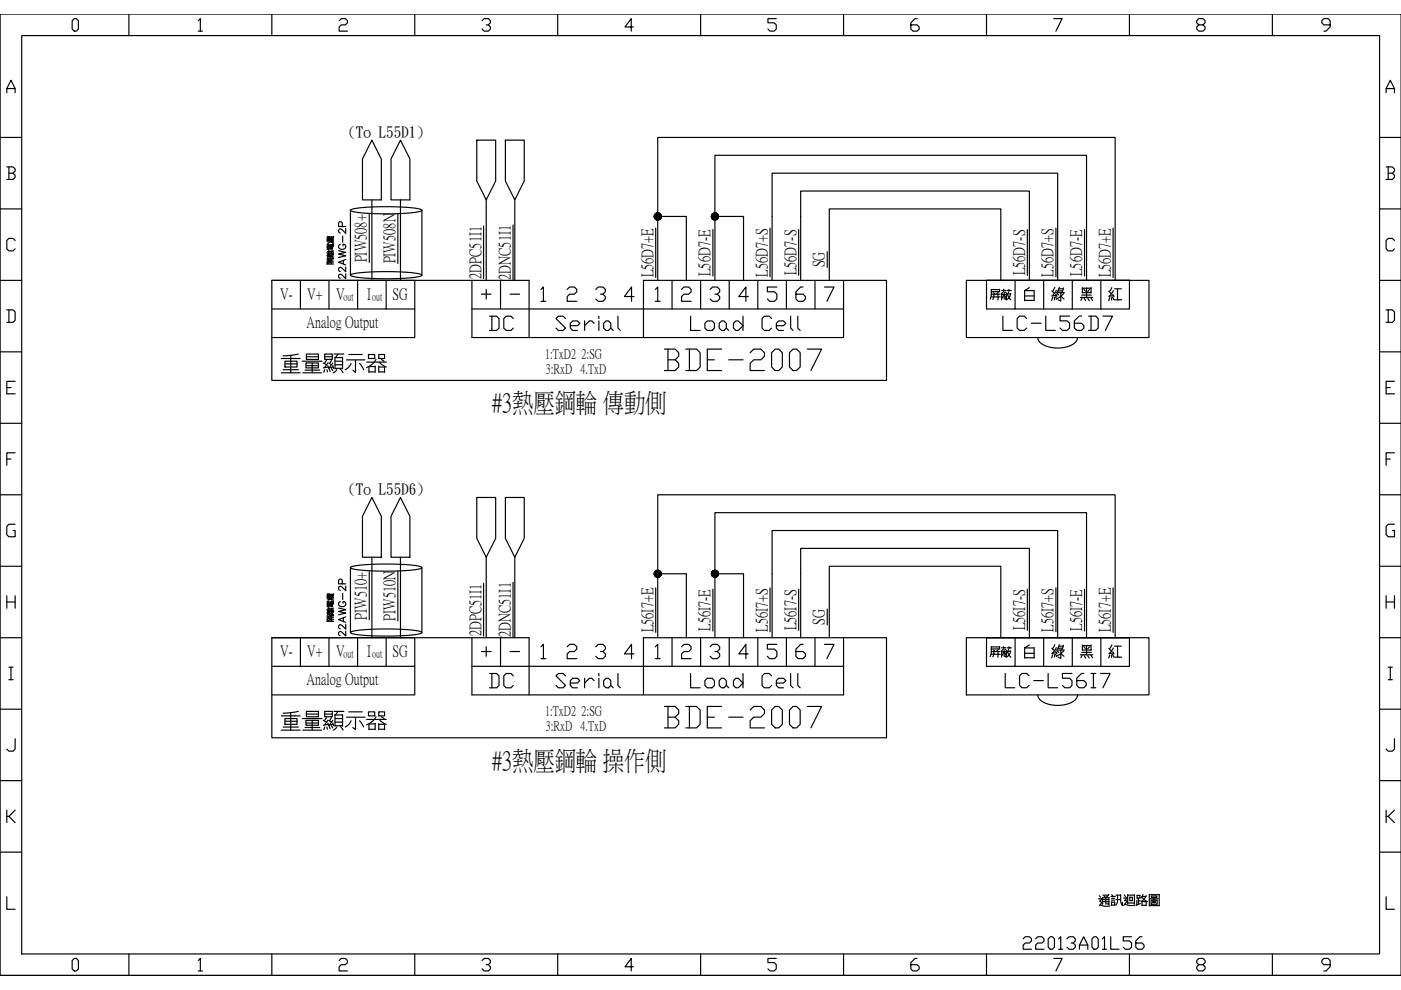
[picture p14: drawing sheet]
<svg xmlns="http://www.w3.org/2000/svg" width="297mm" height="210mm" viewBox="0 0 297 210" stroke-linecap="round" stroke-linejoin="round" font-family="sans-serif">
<defs><g id="words">
<g font-size="8.4">
<text x="140.1" y="79.7">BDE-2007</text>
<text x="205.3" y="141.5">屏蔽</text>
<text x="140.1" y="155.6">BDE-2007</text>
</g>
<text font-size="7.9" x="205.3" y="65.6">屏蔽</text>
<g font-size="6.6">
<text x="211.7" y="71.3">LC-L56D7</text>
<text x="103" y="147.1">DC</text>
<text x="117.1" y="147.1">Serial</text>
<text x="145.7" y="147.1">Load Cell</text>
<text x="212.4" y="147.1">LC-L56I7</text>
</g>
<g font-size="6.2">
<text x="103" y="71.3">DC</text>
<text x="117.1" y="71.3">Serial</text>
<text x="145.7" y="71.3">Load Cell</text>
<text x="215.9" y="202.5">22013A01L56</text>
</g>
<g font-size="5.6">
<text x="104.3" y="87.2">#3熱壓鋼輪 傳動側</text>
<text x="104.3" y="163">#3熱壓鋼輪 操作側</text>
</g>
<g font-size="5.3">
<text x="101.2" y="64.6">+</text>
<text x="101.2" y="140.4">+</text>
</g>
<g font-size="3.5">
<text x="77.6" y="55.6" transform="rotate(-90 77.6 55.6)">PIW508+</text>
<text x="83.7" y="55.9" transform="rotate(-90 83.7 55.9)">PIW508N</text>
<text x="101.8" y="59.1" transform="rotate(-90 101.8 59.1)">2DPC51I1</text>
<text x="108.1" y="59.3" transform="rotate(-90 108.1 59.3)">2DNC51I1</text>
<text x="138.3" y="58.8" transform="rotate(-90 138.3 58.8)">L56D7+E</text>
<text x="150.5" y="58.5" transform="rotate(-90 150.5 58.5)">L56D7-E</text>
<text x="162.6" y="58.7" transform="rotate(-90 162.6 58.7)">L56D7+S</text>
<text x="168.6" y="58.4" transform="rotate(-90 168.6 58.4)">L56D7-S</text>
<text x="174.7" y="56.7" transform="rotate(-90 174.7 56.7)">SG</text>
<text x="217.1" y="58.4" transform="rotate(-90 217.1 58.4)">L56D7-S</text>
<text x="223.2" y="58.7" transform="rotate(-90 223.2 58.7)">L56D7+S</text>
<text x="229.2" y="58.5" transform="rotate(-90 229.2 58.5)">L56D7-E</text>
<text x="235.3" y="58.8" transform="rotate(-90 235.3 58.8)">L56D7+E</text>
<text x="77.6" y="131.4" transform="rotate(-90 77.6 131.4)">PIW510+</text>
<text x="83.7" y="131.6" transform="rotate(-90 83.7 131.6)">PIW510N</text>
<text x="101.8" y="134.9" transform="rotate(-90 101.8 134.9)">2DPC51I1</text>
<text x="108.1" y="135.1" transform="rotate(-90 108.1 135.1)">2DNC51I1</text>
<text x="138.3" y="134.1" transform="rotate(-90 138.3 134.1)">L56I7+E</text>
<text x="150.5" y="133.8" transform="rotate(-90 150.5 133.8)">L56I7-E</text>
<text x="162.6" y="134" transform="rotate(-90 162.6 134)">L56I7+S</text>
<text x="168.6" y="133.6" transform="rotate(-90 168.6 133.6)">L56I7-S</text>
<text x="174.7" y="132.5" transform="rotate(-90 174.7 132.5)">SG</text>
<text x="217.1" y="133.6" transform="rotate(-90 217.1 133.6)">L56I7-S</text>
<text x="223.2" y="134" transform="rotate(-90 223.2 134)">L56I7+S</text>
<text x="229.2" y="133.8" transform="rotate(-90 229.2 133.8)">L56I7-E</text>
<text x="235.3" y="134.1" transform="rotate(-90 235.3 134.1)">L56I7+E</text>
</g>
<g font-size="3.4">
<text x="59.4" y="63.4">V-</text>
<text x="65.1" y="63.4">V+</text>
<text x="71.3" y="63.4">V</text>
<text x="77.8" y="63.4">I</text>
<text x="83.3" y="63.4">SG</text>
<text x="65" y="69.3">Analog Output</text>
<text x="59.4" y="139.2">V-</text>
<text x="65.1" y="139.2">V+</text>
<text x="71.3" y="139.2">V</text>
<text x="77.8" y="139.2">I</text>
<text x="83.3" y="139.2">SG</text>
<text x="65" y="145.1">Analog Output</text>
</g>
<g font-size="3.2">
<text x="73.8" y="29.1">(To L55D1)</text>
<text x="73.8" y="104.8">(To L55D6)</text>
</g>
<g font-size="2.8">
<text x="115.6" y="75.9">1:TxD2 2:SG</text>
<text x="115.7" y="79.1">3:RxD 4.TxD</text>
<text x="115.6" y="151.7">1:TxD2 2:SG</text>
<text x="115.7" y="154.8">3:RxD 4.TxD</text>
</g>
<g font-size="2.6">
<text x="107.2" y="63.5">-</text>
<text x="107.2" y="139.3">-</text>
</g>
<g font-size="2.3">
<text x="72.8" y="63.6">out</text>
<text x="78.9" y="63.6">out</text>
<text x="72.8" y="139.4">out</text>
<text x="78.9" y="139.4">out</text>
</g>
</g></defs>
<g fill="none" stroke="#000" stroke-width=".25">
<path d="M1.4 19.7v-.9l.9-1.8 .9 1.8v.9M1.4 18.8h1.8M4.6 7.5h287.9v194.8h-287.9zM15.7 3.9h.5l.4 .5v1.8l-.4 .4h-.5l-.4-.4v-1.8zM27.3 3v4.5M42 4.4l.5-.5v2.7M42 6.6h.9M57.6 3v4.5M71.9 4.4l.4-.5h.9l.5 .5v.4l-.5 .5h-.9l-.4 .4v.9h1.8M87.9 3v4.5M102.2 4.4l.4-.5h.9l.5 .5v.4l-.5 .5h-.4M103.5 5.3l.5 .4v.5l-.5 .4h-.9l-.4-.4"/>
<path d="M118.2 3v4.5M134.3 5.7h-1.8l1.3-1.8v2.7M148.5 3v4.5M164.6 3.9h-1.8v.9h1.3l.5 .5v.9l-.5 .4h-.8l-.5-.4M178.8 3v4.5M194.4 3.9h-.4l-.9 .9v1.4l.5 .4h.8l.5-.4v-.5l-.5-.4h-1.3M209.2 3v4.5M223.4 3.9h1.8l-1.3 2.7M239.5 3v4.5M254.2 5.3l-.5-.5v-.4l.5-.5h.9l.4 .5v.4l-.4 .5h-.9l-.5 .4v.5l.5 .4h.9l.4-.4v-.5l-.4-.4M269.8 3v4.5M282 5.3h-1.3l-.5-.5v-.4l.5-.5h.9l.4 .5v1.3l-.9 .9h-.4"/>
<path d="M293.9 19.7v-.9l.9-1.8 .9 1.8v.9M293.9 18.8h1.8M.1 29.1h4.5M1.4 35.4h1.4l.4 .4v.5l-.4 .4M1.9 36.7h.9l.4 .5v.4l-.4 .4h-1.4M1.9 35.4v2.6M292.5 29.1h4.5M293.9 35.4h1.3l.5 .4v.5l-.5 .4M294.3 36.7h.9l.5 .5v.4l-.5 .4h-1.3M294.3 35.4v2.6M.1 44.3h4.5M.1 59.4h4.5"/>
<path d="M3.2 51l-.4-.5h-.9l-.5 .5v1.8l.5 .4h.9l.4-.4M292.5 44.3h4.5M292.5 59.4h4.5M295.7 51l-.5-.5h-.9l-.4 .5v1.8l.4 .4h.9l.5-.4M.1 74.6h4.5M1.4 65.7h1.4l.4 .4v1.8l-.4 .5h-1.4M1.9 65.7v2.7M292.5 74.6h4.5M293.9 65.7h1.3l.5 .4v1.8l-.5 .5h-1.3M294.3 65.7v2.7M.1 89.8h4.5M1.4 82.2h.9"/>
<path d="M1.4 97.3h.9M3.2 80.8h-1.8v2.7h1.8M3.2 96h-1.8v2.7M292.5 89.8h4.5M293.9 82.2h.9M293.9 97.3h.9M295.7 80.8h-1.8v2.7h1.8M295.7 96h-1.8v2.7M.1 104.9h4.5M3.2 111.2h-1.3l-.5 .4v1.8l.5 .4h1.3v-1.3h-.4M292.5 104.9h4.5M295.7 111.2h-1.4l-.4 .4v1.8l.4 .4h1.4v-1.3h-.5"/>
<path d="M.1 120.1h4.5M.1 135.2h4.5M1.4 126.3v2.7M1.4 127.6h1.8M3.2 126.3v2.7M292.5 120.1h4.5M292.5 135.2h4.5M293.9 127.6h1.8M293.9 126.3v2.7M295.7 126.3v2.7M.1 150.4h4.5M1.9 141.5h.9"/>
<path d="M1.9 144.1h.9M2.3 141.5v2.6M3.2 156.6v2.2l-.4 .5h-.9l-.5-.5M292.5 150.4h4.5M294.3 141.5h.9M294.3 144.1h.9M294.8 141.5v2.6M295.7 156.6v2.2l-.5 .5h-.9l-.4-.5M.1 165.5h4.5M1.4 171.8v2.6M1.9 173.1l1.3 1.3M3.2 171.8l-1.3 1.3h-.5"/>
<path d="M292.5 165.5h4.5M293.9 171.8v2.6M294.3 173.1l1.4 1.3M295.7 171.8l-1.4 1.3h-.4M.1 180.7h4.5M1.4 190.1v2.7h1.8M292.5 180.7h4.5M293.9 190.1v2.7h1.8M.1 206.8h296.9M15.7 203.2h.5l.4 .5v1.7l-.4 .5h-.5l-.4-.5v-1.7zM27.3 202.3v4.5M42 203.7l.5-.5v2.7"/>
<path d="M42 205.9h.9M57.6 202.3v4.5M71.9 203.7l.4-.5h.9l.5 .5v.4l-.5 .4h-.9l-.4 .5v.9h1.8M87.9 202.3v4.5M102.2 203.7l.4-.5h.9l.5 .5v.4l-.5 .4h-.4M103.5 204.5l.5 .5v.4l-.5 .5h-.9l-.4-.5M118.2 202.3v4.5M134.3 205h-1.8l1.3-1.8v2.7M148.5 202.3v4.5M164.6 203.2h-1.8v.9h1.3l.5 .4v.9l-.5 .5h-.8l-.5-.5M178.8 202.3v4.5M194.4 203.2h-.4l-.9 .9v1.3l.5 .5h.8l.5-.5v-.4l-.5-.5h-1.3"/>
<path d="M209.2 202.3v4.5M223.4 203.2h1.8l-1.3 2.7M239.5 202.3v4.5M254.2 204.5l-.5-.4v-.4l.5-.5h.9l.4 .5v.4l-.4 .4h-.9l-.5 .5v.4l.5 .5h.9l.4-.5v-.4l-.4-.5M269.8 202.3v4.5M282 204.5h-1.3l-.5-.4v-.4l.5-.5h.9l.4 .5v1.3l-.9 .9h-.4"/>
</g>
<!-- layer: 0 -->
<g fill="none" stroke="#000" stroke-width=".25">
<path d="M78.8 29.7l2 4v8.7h-4v-8.7zM84.9 29.7l2 4v8.7h-4v-8.7zM101.1 29.7h4v8.7l-2 4-2-4zM107.2 29.7h3.9v8.7l-2 4-1.9-4zM57.6 59.4v21.3h130.4v-21.3h-51.6v12.2M57.6 59.4h54.6v12.2M57.6 59.4h30.3v6.1h-6M63.7 59.4v6.1M69.3 53.6l.4 .2M69.3 56h1.4M69.3 54.2h.2M69.3 50.4l.3 .2"/>
<path d="M69.3 55.6a.39 .39 0 0 0 .7 0l.3 .2M69.4 51.2l.4 .2M69.4 54.7v.8M69.4 52.3h1.2M69.4 51.7v1.2M69.4 50.6v.4M69.4 55.6v.4M69.4 50.8h.2M69.4 50.1v.4M69.5 53.9h.5v.6h-.5M69.5 53.8v.8M69.5 52.9l.3 .1"/>
<path d="M69.5 51.7l.2 .1M69.6 54.1l.3 .3M69.6 54.8h.2v.6h-.2zM69.6 53.7h1.1M69.6 51.7v1.2M69.6 51v-.3h.1v.3M69.6 50.1v.4M69.6 53.1v.6M69.7 51.1l.6 .3M69.7 51.9l.1 .3M69.7 52.5v.3M69.7 50.8h.2"/>
<path d="M69.8 59.4v6.1M69.8 50.1h.1v.4h-.1zM69.8 50.3h.1M69.8 50.4h.1M69.9 52.5l.1 .3M69.9 54.1l-.3 .3M69.9 54.7h.8l-.1 .2M69.9 55.5h.8M69.9 50.6v.4h-.5M70 54.7v.8M70 53.2v.5M70 51.8l-.1 .4"/>
<path d="M70 54.2l.5 .2M70 51.2l-.3 .3M70 50.3h.4v.5h-.4zM70 54.9l.3 .2M70.1 52.8h.4M70.1 51.8h.4M70.1 54.5h.6M70.1 53.9h.6v.2M70.1 51.8v1M70.2 53.9v.6M70.2 50.3v.5M70.2 51l.1 .5"/>
<path d="M70.2 55.2l-.1 .1M70.3 53.2v.5M70.3 54.9v.5M70.3 51.8v1M70.3 50.3v.5M70.3 55.1h.4M70.3 55.8l-.2 .1M70.3 51l-.2 .1M70.4 54.1l.1 .3M70.4 51.4l.3 .1M70.4 50.6l.3 .3M70.5 51.8v1"/>
<path d="M70.5 51.7h.2v.5l-.2 .1M70.5 54l-.2 .1M70.6 50.2l.1-.1v.3l-.3 .1M70.6 53.3l-1.2 .1M70.6 53.1v.6M70.6 51l-.2 .1M70.7 51.2h-.3M71.8 53.2l1.5 .3-1.5 .4 1.5 .3-1.5 .4M72.1 51.8a.56 .56 0 0 0-.3 .6 .56 .56 0 0 0 .6 .5h.3a.54 .54 0 0 0 .6-.6 .54 .54 0 0 0-.6-.5v.3M72.6 48l-.1-.8-.2-.2-.4 .1-.1 .9h1.5M72.7 50v1.3M72.8 55.2v.8"/>
<path d="M73.3 58.1v1l-1.1-1-.4 .3 .1 .5 .2 .1M73.3 56.6v1l-1.1-.9-.4 .3 .1 .4 .2 .2M73.3 55l-1.5 .6 1.5 .6M73.3 48.5v1l-1.1-1-.4 .3 .1 .5 .2 .1M74.3 44.6a9.6 9.6 0 0 0 4.6 .7l7.5-.1a4.9 4.9 0 0 0 3-.6 19.1 19.1 0 0 0-7-.8l-5.2 .2a5.5 5.5 0 0 0-2.9 .6v13.7a7.5 7.5 0 0 1 3.8-.6l4.7-.1 4 .2a4.5 4.5 0 0 1 2.6 .6 16.2 16.2 0 0 1-6.2 .7l-6-.2a5.5 5.5 0 0 1-2.9-.6M75.8 59.4v6.1M78.3 45.5v10.1M78.8 42.4v17M81.9 59.4v6.1h-6.1M84.4 45.3v10.6M84.9 42.4v17M89.5 44.6v13.7"/>
<path d="M100.1 59.4v12.2h78.7v-12.2M102.5 47.9v11.2M103.1 42.4v17M108.8 47.7v11.6M109.1 42.4v17M139 48.4v10.4M139.5 45.9h6v13.5M139.5 59.4v-30.3h96.9v30.3M142.5 59.4v6.1M148.5 59.4v6.1M151.1 48.7v9.8M151.6 45.9h6v13.5"/>
<path d="M151.6 59.4v-26.5h78.8v26.5M154.6 59.4v6.1M160.7 59.4v6.1M163.3 48.4v10.3M163.7 59.4v-22.7h60.5v22.7M166.7 59.4v6.1M169.3 48.7v9.7M169.8 59.4v-18.9h48.4v18.9M172.8 59.4v6.1M175.4 53.4v3.3M175.8 59.4v-15.1h36.4v15.1M204.9 59.4h38.7v12.2h-38.7z"/>
<path d="M209.2 59.4h30.3v6.1h-6.1v-6.1M217.8 48.7v9.7M223.9 48.4v10.3M227.3 59.4v6.1M229.9 48.7v9.8M236 48.4v10.4M57.6 65.5h18.2M59.7 79h3.9M59.7 76h3.9M60 78.4h3.3M60.4 76.6h2.6v1.2h-2.6zM60.4 77.2h2.6"/>
<path d="M61.6 75.4v3.6M63.3 75.1l-3.3 .3M64.1 76.6h4.2M64.2 79h4M64.7 78.5h3.1M64.9 77v1h2.6v-1h-2.5M65 77.5h2.5M65 75.1h2.5v1.1h-2.5zM65 75.6h2.5M66.2 77v1.9M68.6 77l.6 .3M68.8 75.1h1.7v1.1h-1.7z"/>
<path d="M68.8 78.4l-.1 .5M68.9 75.6h1.5M69.2 76.4l-.4 .7M69.3 78.4l.1 .5M69.5 77l-.7 .9M69.5 77.5l.2 .6M69.6 77.8l-1 .2M69.7 77l.6 .3M69.8 78.2l.2 .6M70.3 78.1l.3 .5M70.3 76.4l-.4 .7M70.6 77.5l.1 .6"/>
<path d="M70.6 77l-.7 .9M70.6 77.8l-.9 .2M70.8 75.1h2.1M71 78.1h1.6M71 75.8h1.6M71 75.7v2.5M71 77.3h1.6M71 76.6h1.6M71.4 78.4l-.3 .4-.5 .2M71.7 75.1l-.6 .7M72.2 78.3l.5 .7M72.6 75.7v2.5"/>
<path d="M73.5 76.3h3.9M74 75.2h2.8M74.4 77.1l-.6 .9-.6 .4M75.4 76.4v2.5l-.6-.4M76.2 77.1l.9 1.3M77.7 76.8h4.2M78.1 75.2h1.4v.8h-1.4zM78.2 77.7v1.2M78.2 78.9h1.3M78.3 77.7h1.2M79.5 77.6v1.3M79.7 76.2l-.6 .9-1.4 .8"/>
<path d="M80.3 75.2h1.2v.8h-1.2zM80.3 77.8h1.2M80.3 77.6v1.3M80.4 76.8l.5 .5 1 .5M80.4 78.9h1.1M80.9 76.2l.5 .4M81.5 77.7v1.2M87.9 65.5v6.1h-30.3M100.1 65.5h78.7M114.7 61.4l.5-.5v3M114.7 63.9h1M120.3 61.4l.5-.5h1l.5 .5v.5l-.5 .5h-1l-.5 .5v1h2"/>
<path d="M126.3 61.4l.5-.5h1l.5 .5v.5l-.5 .5h-.5M127.8 62.4l.5 .5v.5l-.5 .5h-1l-.5-.5M134.4 62.9h-2l1.5-2v3M139 61.4l.5-.5v3M139 63.9h1M144.5 61.4l.5-.5h1l.5 .5v.5l-.5 .5h-1l-.5 .5v1h2M150.6 61.4l.5-.5h1l.5 .5v.5l-.5 .5h-.5M152.1 62.4l.5 .5v.5l-.5 .5h-1l-.5-.5M158.6 62.9h-2l1.5-2v3M164.7 60.9h-2v1h1.5l.5 .5v1l-.5 .5h-1l-.5-.5M170.3 60.9h-.5l-1.1 1v1.5l.6 .5h1l.5-.5v-.5l-.5-.5h-1.6M174.8 60.9h2l-1.5 3"/>
<path d="M220 71.6a2.77 2.77 0 0 0 2.6 2 6.1 6.1 0 0 0 5.5-1.2l.4-.8M223 61.7l.6 .5M223.1 63.1l-.1 .6M223.5 63l.1 .6M223.6 60.9l-.5 .9M223.8 62.9l.2 .5M223.8 62.4l.3 .5M223.9 62.1h1.8M224 61.5l-.9 1.2M224 62.6l-1 .1M224.2 62.2l.3 .4M224.3 61.7h1"/>
<path d="M224.5 61.2h.9M224.6 60.9l-.4 1M224.8 62.9l-.7 .4M224.9 62.1v1.7l-.6-.2M225 62.7l.6 .7M225.5 61l-.4 1.1M225.5 62.2l-.5 .5M229 63.1h2.7M229.4 62.6h2M229.4 63.2l-.2 .5M229.5 61v1.1M229.5 62.1h1.8"/>
<path d="M229.5 61.1h1.8M229.8 61.3l.3 .4M229.9 63.3l.3 .5M230.4 61.1v2M230.6 63.3l.3 .5M231 61.4l-.4 .4M231.3 61v1.1M231.3 63.2l.3 .5M235.1 61.7l.6 .6M235.2 63.1l-.2 .7M235.6 63.1l.1 .5M235.7 61l-.5 .8"/>
<path d="M235.9 63l.2 .5M235.9 62.4l.3 .5M236.1 61.6l-.9 1.2M236.1 62.7l-1 .1M236.2 63.6h1.6M236.3 61.2h1.5M236.9 61.2v2.4M78.8 105.5l2 4v8.6h-4v-8.6zM78.8 118.1v17.1M84.9 105.5l2 4v8.6h-4v-8.6zM84.9 118.1v17.1M101.1 105.5h4v8.6l-2 4-2-4z"/>
<path d="M103.1 118.1v17.1M107.2 105.5h3.9v8.6l-2 4-1.9-4zM109.1 118.1v17.1M57.6 135.2v21.2h130.4v-21.2h-51.6v12.1M57.6 135.2h54.6v12.1M57.6 135.2h30.3v6.1h-6M63.7 135.2v6.1M69.3 129.3l.4 .3M69.3 131.7h1.4M69.3 130h.2M69.3 126.2l.3 .2M69.3 131.4a.39 .39 0 0 0 .7 0l.3 .2-.2 .1"/>
<path d="M69.4 127l.4 .2M69.4 130.5v.8M69.4 128.1h1.2M69.4 127.5v1.2M69.4 126.4v.4M69.4 131.4v.3M69.4 126.6h.2M69.4 125.9v.4M69.5 129.7h.5v.5h-.5M69.5 129.6v.7M69.5 128.6l.3 .1M69.5 127.4l.2 .1"/>
<path d="M69.6 129.8l.3 .3M69.6 130.6h.2v.5h-.2zM69.6 129.4h1.1M69.6 127.5v1.1M69.6 126.8v-.4h.1v.4M69.6 125.9v.4M69.6 128.9v.5M69.7 127.7l.1 .3M69.7 128.3v.3M69.7 126.6h.2M69.8 135.2v6.1M69.8 125.9h.1v.4h-.1z"/>
<path d="M69.8 126.1h.1M69.8 126.2h.1M69.9 128.3l.1 .3M69.9 129.8l-.3 .3M69.9 130.5h.8l-.1 .2M69.9 131.3h.8M69.9 126.4v.4h-.5M70 130.5v.8M70 128.9v.5M70 127.6l-.1 .4M70 130l.5 .1M70 127l-.3 .2"/>
<path d="M70 126h.4v.6h-.4zM70 130.6l.3 .2M70.1 128.6h.4M70.1 127.6h.4M70.1 130.3h.6M70.1 129.6h.6v.3M70.1 127.6v1M70.2 129.6v.7M70.2 126.8l.1 .4-.6-.4M70.2 126v.6M70.2 131l-.1 .1M70.3 128.9v.5"/>
<path d="M70.3 130.6v.5M70.3 127.6v1M70.3 126v.6M70.3 130.9h.4M70.3 126.7l-.2 .2M70.4 129.9l.1 .3M70.4 127.2l.3 .1M70.4 126.4l.3 .3M70.5 127.6v1M70.5 127.5h.2v.5l-.2 .1M70.5 129.8l-.2 .1M70.6 126l.1-.1v.3l-.3 .1"/>
<path d="M70.6 129.1l-1.2 .1M70.6 128.9v.5M70.6 126.7l-.2 .1M70.7 126.9l-.3 .1M71.8 128.9l1.5 .4-1.5 .3 1.5 .4-1.5 .4M72.1 127.5a.56 .56 0 0 0-.3 .7 .56 .56 0 0 0 .6 .4h.3a.54 .54 0 0 0 .6-.5 .54 .54 0 0 0-.6-.6v.4M72.6 123.8l-.1-.9-.2-.1-.4 .1-.1 .9h1.5M72.7 125.8v1.3M72.8 131v.7M73.3 133.8v1l-1.1-.9-.4 .3 .1 .4 .2 .2M73.3 132.4v1l-1.1-.9-.4 .2 .1 .5 .2 .1M73.3 130.8l-1.5 .6 1.5 .5"/>
<path d="M73.3 124.2v1l-1.1-.9-.4 .3 .1 .4 .2 .2M74.3 120.3a9.8 9.8 0 0 0 4.6 .7l7.5-.1a4.9 4.9 0 0 0 3-.6 19.1 19.1 0 0 0-7-.7l-5.2 .2a5.4 5.4 0 0 0-2.9 .5v13.8a9.8 9.8 0 0 1 4.6-.7h4.3l3.6 .1a4.5 4.5 0 0 1 2.6 .6 16.1 16.1 0 0 1-6.2 .8l-6-.2a5.4 5.4 0 0 1-2.9-.6M75.8 135.2v6.1M78.3 121.2v10.2M81.9 135.2v6.1h-6.1M84.4 121v10.6M89.5 120.3v13.8M100.1 135.2v12.1h78.7v-12.1M102.5 123.7v11.2M108.8 123.5v11.6M114.7 137.1l.5-.5v3.1M114.7 139.7h1"/>
<path d="M120.3 137.1l.5-.5h1l.5 .5v.5l-.5 .5h-1l-.5 .5v1.1h2M126.3 137.1l.5-.5h1l.5 .5v.5l-.5 .5h-.5M127.8 138.1l.5 .5v.5l-.5 .6h-1l-.5-.6M134.4 138.6h-2l1.5-2v3.1M139 137.1l.5-.5v3.1M139 139.7h1M139 124.6v9.5M139.5 121.7h6v13.5M139.5 135.2v-30.3h96.9v30.3M142.5 135.2v6.1M144.5 137.1l.5-.5h1l.5 .5v.5l-.5 .5h-1l-.5 .5v1.1h2M148.5 135.2v6.1"/>
<path d="M150.6 137.1l.5-.5h1l.5 .5v.5l-.5 .5h-.5M151.1 124.9v8.9M151.6 121.7h6v13.5M151.6 135.2v-26.5h78.8v26.5M152.1 138.1l.5 .5v.5l-.5 .6h-1l-.5-.6M154.6 135.2v6.1M158.6 138.6h-2l1.5-2v3.1M160.7 135.2v6.1M163.3 124.6v9.4M163.7 135.2v-22.7h60.5v22.7M164.7 136.6h-2v1h1.5l.5 .5v1l-.5 .6h-1l-.5-.6M166.7 135.2v6.1"/>
<path d="M169.3 124.9v8.7M169.8 135.2v-18.9h48.4v18.9M170.3 136.6h-.5l-1.1 1v1.5l.6 .6h1l.5-.6v-.5l-.5-.5h-1.6M172.8 135.2v6.1M174.8 136.6h2l-1.5 3.1M175.4 129.1v3.4M175.8 135.2v-15.1h36.4v15.1M204.9 135.2h38.7v12.1h-38.7zM209.2 135.2h30.3v6.1h-6.1M217.8 124.9v8.7M223 137.4l.6 .6M223.1 138.8l-.1 .7"/>
<path d="M223.5 138.8l.1 .5M223.6 136.7l-.5 .9M223.8 138.7l.2 .5M223.8 138.1l.3 .5M223.9 124.6v9.4M223.9 137.8h1.8M224 137.3l-.9 1.2M224 138.4l-1 .1M224.2 138l.3 .3M224.3 137.4h1M224.5 137h.9M224.6 136.7l-.4 .9"/>
<path d="M224.8 138.6l-.7 .5M224.9 137.8v1.8l-.6-.3M225 138.4l.6 .7M225.5 136.8l-.4 1M225.5 138l-.5 .4M227.3 135.2v6.1M229 138.8h2.7M229.4 138.3h2M229.4 139l-.2 .5M229.5 136.7v1.2M229.5 137.8h1.8M229.5 136.9h1.8"/>
<path d="M229.8 137.1l.3 .4M229.9 139l.3 .5M229.9 124.9v8.9M230.4 136.9v1.9M230.6 139l.3 .5M231 137.1l-.4 .5M231.3 136.7v1.2M231.3 139l.3 .5M233.4 135.2v6.1M235.1 137.5l.6 .6M235.2 138.9l-.2 .6M235.6 138.8l.1 .6"/>
<path d="M235.7 136.7l-.5 .9M235.9 138.8l.2 .5M235.9 138.2l.3 .5M236 124.6v9.5M236.1 137.4l-.9 1.2M236.1 138.4l-1 .2M236.2 139.3h1.6M236.3 137h1.5M236.9 137v2.3M57.6 141.3h18.2M59.7 154.8h3.9M59.7 151.8h3.9"/>
<path d="M60 154.1h3.3M60.4 152.4h2.6v1.2h-2.6zM60.4 152.9h2.6M61.6 151.1v3.7M63.3 150.8l-3.3 .4M64.1 152.4h4.2M64.2 154.8h4M64.7 154.2h3.1M64.9 152.7v1.1h2.6v-1.1h-2.5M65 153.3h2.5M65 150.8h2.5v1.2h-2.5zM65 151.4h2.5"/>
<path d="M66.2 152.7v2M68.6 152.7l.6 .4M68.8 150.8h1.7v1.2h-1.7zM68.8 154.1l-.1 .6M68.9 151.4h1.5M69.2 152.2l-.4 .6M69.3 154.1l.1 .5M69.5 152.7l-.7 1M69.5 153.3l.2 .6M69.6 153.6l-1 .2M69.7 152.7l.6 .4M69.8 154l.2 .5"/>
<path d="M70.3 153.9l.3 .4M70.3 152.2l-.4 .6M70.6 153.3l.1 .6M70.6 152.7l-.7 1M70.6 153.6l-.9 .2M70.8 150.8h2.1M71 153.9h1.6M71 151.6h1.6M71 151.5v2.5M71 153.1h1.6M71 152.4h1.6M71.4 154.1l-.3 .5-.5 .2"/>
<path d="M71.7 150.8l-.6 .8M72.2 154.1l.5 .7M72.6 151.5v2.5M73.5 152.1h3.9M74 150.9h2.8M74.4 152.8l-.6 .9-.6 .4M75.4 152.2v2.5l-.6-.5M76.2 152.8l.9 1.3M77.7 152.5h4.2M78.1 150.9h1.4v.9h-1.4zM78.2 153.5v1.2M78.2 154.6h1.3"/>
<path d="M78.3 153.5h1.2M79.5 153.4v1.3M79.7 152l-.6 .8-1.4 .9M80.3 150.9h1.2v.9h-1.2zM80.3 153.4v1.3M80.3 153.6h1.2M80.4 152.5l.5 .6 1 .5M80.4 154.6h1.1M80.9 152l.5 .4M81.5 153.5v1.2M87.9 141.3v6h-30.3M100.1 141.3h78.7"/>
<path d="M220 147.3a2.77 2.77 0 0 0 2.6 2.1 6.1 6.1 0 0 0 5.5-1.2l.4-.9"/>
</g>
<!-- layer: CON1 -->
<g fill="#000" stroke="#000" stroke-width=".21">
<path d="M139.5 45.9h.7v.1zM151.6 45.9h.7v.1zM139.5 121.7h.7v.1zM151.6 121.7h.7v.1z"/>
<path d="M138.7 46v.1l.8-.2zM138.7 46.1l.8-.2-.7 .3zM138.8 46.2v.1l.7-.4z"/>
<path d="M138.7 45.7v.1l.8 .1zM138.7 45.8l.8 .1h-.8zM138.7 45.9v.1l.8-.1z"/>
<path d="M138.8 46.3l.1 .1 .6-.5zM138.9 46.4l.6-.5-.5 .6zM139.5 45.9l-.5 .6 .1 .1z"/>
<path d="M138.9 45.4h-.1l.7 .5zM138.8 45.4l.7 .5-.7-.4zM138.8 45.5l-.1 .2 .8 .2z"/>
<path d="M139.5 45.9l-.4 .7h.1zM139.5 45.9l-.2 .7h-.1zM139.5 45.9l-.2 .7h.2z"/>
<path d="M139.1 45.2l.4 .7-.3-.7zM139 45.3l.1-.1 .4 .7zM138.9 45.4l.6 .5-.5-.6z"/>
<path d="M139.5 45.9v.7h.1zM139.5 45.9l.2 .7h-.1zM139.5 45.9l.2 .7h.1z"/>
<path d="M139.5 45.1v.8l.1-.8zM139.3 45.1h.2v.8zM139.2 45.2l.3 .7-.2-.8z"/>
<path d="M139.5 45.9l.3 .7 .1-.1zM139.5 45.9l.5 .5-.1 .1zM139.5 45.9l.5 .5 .1-.1z"/>
<path d="M139.8 45.2l-.3 .7 .4-.6zM139.7 45.2h.1l-.3 .7zM139.6 45.1l-.1 .8 .2-.7z"/>
<path d="M139.5 45.9l.6 .4v-.1zM139.5 45.9l.7 .2-.1 .1zM139.5 45.9l.7 .2v-.1z"/>
<path d="M139.5 45.9l.6-.4v-.1zM139.5 45.9l.5-.5h.1zM139.9 45.3l-.4 .6 .5-.5z"/>
<path d="M139.5 45.9h.7v-.1zM139.5 45.9l.7-.2v.1zM139.5 45.9l.7-.2-.1-.2z"/>
<path d="M150.8 46l.1 .1 .7-.2zM150.9 46.1l.7-.2-.7 .3zM150.9 46.2l.1 .1 .6-.4z"/>
<path d="M150.9 45.7l-.1 .1 .8 .1zM150.8 45.8l.8 .1h-.8zM150.8 45.9v.1l.8-.1z"/>
<path d="M151 46.3v.1l.6-.5zM151.6 45.9l-.5 .6-.1-.1zM151.6 45.9l-.5 .6 .1 .1z"/>
<path d="M151 45.4l.6 .5zM151 45.4l.6 .5-.7-.4zM150.9 45.5v.2l.7 .2z"/>
<path d="M151.6 45.9l-.4 .7h.1zM151.6 45.9l-.1 .7h-.2zM151.6 45.9l-.1 .7h.1z"/>
<path d="M151.2 45.2l.4 .7-.3-.7zM151.1 45.3l.1-.1 .4 .7zM151 45.4l.6 .5-.5-.6z"/>
<path d="M151.6 45.9v.7h.1zM151.6 45.9l.2 .7h-.1zM151.6 45.9l.2 .7h.1z"/>
<path d="M151.6 45.1v.8l.1-.8zM151.5 45.1h.1v.8zM151.3 45.2l.3 .7-.1-.8z"/>
<path d="M151.6 45.9l.3 .7 .1-.1zM151.6 45.9l.5 .5-.1 .1zM151.6 45.9l.5 .5 .1-.1z"/>
<path d="M151.9 45.2l-.3 .7 .4-.6zM151.8 45.2h.1l-.3 .7zM151.7 45.1l-.1 .8 .2-.7z"/>
<path d="M151.6 45.9l.6 .4 .1-.1zM151.6 45.9l.7 .2v.1zM151.6 45.9l.7 .2v-.1z"/>
<path d="M151.6 45.9l.7-.4-.1-.1zM152.1 45.4h.1l-.6 .5zM152 45.3l-.4 .6 .5-.5z"/>
<path d="M151.6 45.9h.7v-.1zM151.6 45.9l.7-.2v.1zM151.6 45.9l.7-.2v-.2z"/>
<path d="M138.7 121.8v.1l.8-.2zM138.7 121.9l.8-.2-.7 .3zM138.8 122v.1l.7-.4z"/>
<path d="M138.7 121.4v.1l.8 .2zM138.7 121.5l.8 .2h-.8zM138.7 121.7v.1l.8-.1z"/>
<path d="M138.8 122.1l.1 .1 .6-.5zM139.5 121.7l-.5 .6-.1-.1zM139.5 121.7l-.5 .6h.1z"/>
<path d="M138.9 121.1l-.1 .1 .7 .5zM138.8 121.2l.7 .5-.7-.4zM138.8 121.3l-.1 .1 .8 .3z"/>
<path d="M139.5 121.7l-.4 .6 .1 .1zM139.5 121.7l-.2 .7h-.1zM139.5 121.7l-.2 .7h.2z"/>
<path d="M139.1 121l.4 .7-.3-.8zM139 121h.1l.4 .7zM138.9 121.1l.6 .6-.5-.7z"/>
<path d="M139.5 121.7v.7h.1zM139.5 121.7l.2 .7h-.1zM139.5 121.7l.2 .7 .1-.1z"/>
<path d="M139.5 120.9v.8l.1-.8zM139.3 120.9h.2v.8zM139.2 120.9l.3 .8-.2-.8z"/>
<path d="M139.5 121.7l.3 .6h.1zM139.5 121.7l.5 .5-.1 .1zM139.5 121.7l.5 .5 .1-.1z"/>
<path d="M139.8 121l-.3 .7 .4-.7zM139.7 120.9l.1 .1-.3 .7zM139.6 120.9l-.1 .8 .2-.8z"/>
<path d="M139.5 121.7l.6 .4v-.1zM139.5 121.7l.7 .2-.1 .1zM139.5 121.7l.7 .2v-.1z"/>
<path d="M139.5 121.7l.6-.4v-.1zM139.5 121.7l.5-.6 .1 .1zM139.9 121l-.4 .7 .5-.6z"/>
<path d="M139.5 121.7h.7v-.2zM139.5 121.7l.7-.3v.1zM139.5 121.7l.7-.3-.1-.1z"/>
<path d="M150.8 121.8l.1 .1 .7-.2zM150.9 121.9l.7-.2-.7 .3zM150.9 122l.1 .1 .6-.4z"/>
<path d="M150.9 121.4l-.1 .1 .8 .2zM150.8 121.5l.8 .2h-.8zM150.8 121.7v.1l.8-.1z"/>
<path d="M151 122.1v.1l.6-.5zM151.6 121.7l-.5 .6-.1-.1zM151.6 121.7l-.5 .6h.1z"/>
<path d="M151 121.1v.1l.6 .5zM151 121.2l.6 .5-.7-.4zM150.9 121.3v.1l.7 .3z"/>
<path d="M151.6 121.7l-.4 .6 .1 .1zM151.6 121.7l-.1 .7h-.2zM151.6 121.7l-.1 .7h.1z"/>
<path d="M151.2 121l.4 .7-.3-.8zM151.1 121h.1l.4 .7zM151 121.1l.6 .6-.5-.7z"/>
<path d="M151.6 121.7v.7h.1zM151.6 121.7l.2 .7h-.1zM151.6 121.7l.2 .7 .1-.1z"/>
<path d="M151.6 120.9v.8l.1-.8zM151.5 120.9h.1v.8zM151.3 120.9l.3 .8-.1-.8z"/>
<path d="M151.6 121.7l.3 .6h.1zM151.6 121.7l.5 .5-.1 .1zM151.6 121.7l.5 .5 .1-.1z"/>
<path d="M151.9 121l-.3 .7 .4-.7zM151.8 120.9l.1 .1-.3 .7zM151.7 120.9l-.1 .8 .2-.8z"/>
<path d="M151.6 121.7l.6 .4 .1-.1zM151.6 121.7l.7 .2v.1zM151.6 121.7l.7 .2v-.1z"/>
<path d="M151.6 121.7l.7-.4-.1-.1zM151.6 121.7l.5-.6 .1 .1zM152 121l-.4 .7 .5-.6z"/>
<path d="M151.6 121.7h.7v-.2zM151.6 121.7l.7-.3v.1zM151.6 121.7l.7-.3v-.1z"/>
</g>
<g fill="none" stroke="#000" stroke-width=".25">
<path d="M232.9 190.6h.7M233.1 189.9l.2 .3M233.3 191.8l1.2 .4 .8-.1M233.6 190.5l-.4 .6a.36 .36 0 0 1 .3 .2 .36 .36 0 0 1-.1 .4l-.3 .3M233.8 190.3v1.4M233.8 191.2h1.3M233.8 190.4h1.3M233.8 190.7h1.3M233.8 189.8h1.2M234.4 190.4v1.3M235.1 189.6l-.7 .7-.3-.3M235.1 190.3v1.5l-.4-.2"/>
<path d="M235.6 190.1h.8M235.7 191.2v.8M235.7 191.3h.6M235.7 191.9h.6M235.7 190.8h.6M235.7 190.5h.6M235.7 189.7l.3 .4M236.3 191.2v.8M236.6 189.8h1M236.6 190.7h.8M236.9 189.8v1.4l-.4 .7M237.6 190.9l.1 .6 .3 .5v-.7"/>
<path d="M237.6 189.7v1.2M238.2 190.4h.7M238.4 189.7l.2 .4M238.5 190.9h.3v.3l-.5 .8M238.5 191.7l1.3 .3 .8-.1M238.9 190.3l-.5 .7M239.1 189.7v1.9M239.1 191.5h1.4M239.1 189.8h1.4M239.5 190.2h.6v.8h-.6zM240.5 189.7v2M241 190.9v1"/>
<path d="M241.1 189.8v.7M241.1 189.9h.6M241.4 191h.4M241.4 190.5v1.3M241.7 189.8v.6h-.6M241.8 191.6l-.9 .4M242.1 190.2l.5 .6 .7 .4M242.1 191.2h.9M242.1 191.1v.9h.9M242.1 192v.1M242.2 190.1h.8M242.3 189.6l-.4 .8"/>
<path d="M243 189.9l-.4 .7-.6 .5M243 191.1v.9M243.7 189.6v2.5M243.7 189.7h2.1M243.7 192h2.1M243.8 190.6h1.8M244.1 190.8h1.2v.9h-1.2zM244.1 190h1.2v.3h-1.2zM244.4 191.1v.3h.5v-.3h-.4M244.7 190.3v.5M245.8 189.6v2.5"/>
</g>
<path d="M0 3h297v203.8h-297z" fill="none" stroke="#000" stroke-width=".21"/>
<use href="#words"/>
</svg>
